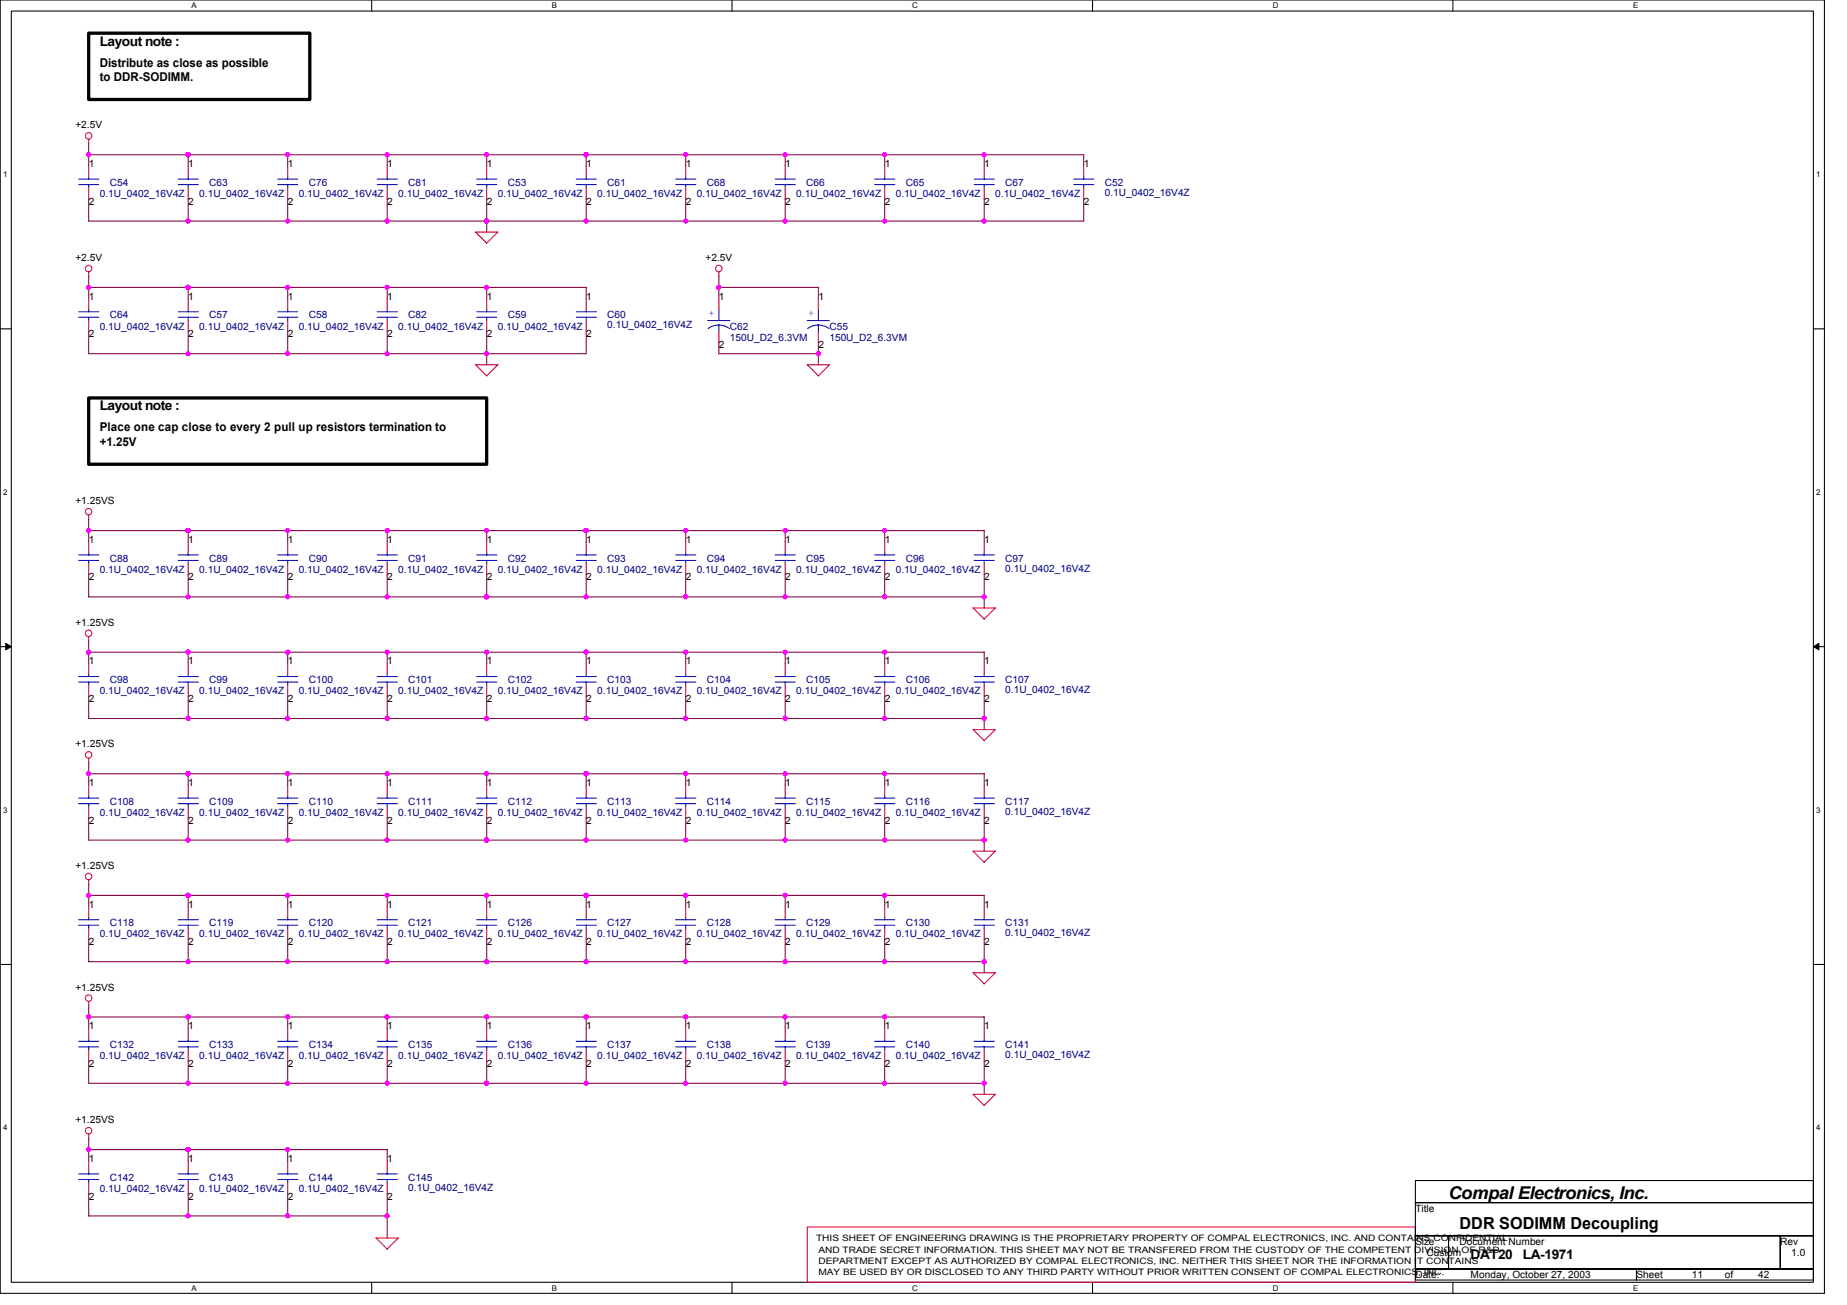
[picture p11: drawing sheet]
<svg xmlns="http://www.w3.org/2000/svg" width="297mm" height="210mm" viewBox="0 0 297 210" stroke-linecap="round" stroke-linejoin="round" font-family="sans-serif">
<defs><g id="words">
<text font-size="2.8" x="233" y="192.8">Compal Electronics, Inc.</text>
<text font-size="2.7" x="234.7" y="197.7">DDR SODIMM Decoupling</text>
<g font-size="2.1">
<text x="16" y="7.3">Layout note :</text>
<text x="16" y="66">Layout note :</text>
<text x="236.5" y="202.5">DAT20</text>
<text x="244.9" y="202.5">LA-1971</text>
</g>
<g font-size="1.9">
<text x="16" y="10.7">Distribute as close as possible</text>
<text x="16" y="13.1">to DDR-SODIMM.</text>
<text x="16" y="69.4">Place one cap close to every 2 pull up resistors termination to</text>
<text x="16" y="71.7">+1.25V</text>
</g>
<g font-size="1.6">
<text x="12.1" y="20.6">+2.5V</text>
<text x="14.3" y="26.9">1</text>
<text x="30.3" y="26.9">1</text>
<text x="46.3" y="26.9">1</text>
<text x="62.3" y="26.9">1</text>
<text x="78.3" y="26.9">1</text>
<text x="94.3" y="26.9">1</text>
<text x="110.3" y="26.9">1</text>
<text x="126.3" y="26.9">1</text>
<text x="142.3" y="26.9">1</text>
<text x="158.3" y="26.9">1</text>
<text x="174.3" y="26.9">1</text>
<text x="14.3" y="32.9">2</text>
<text x="30.3" y="32.9">2</text>
<text x="46.3" y="32.9">2</text>
<text x="62.3" y="32.9">2</text>
<text x="78.3" y="32.9">2</text>
<text x="94.3" y="32.9">2</text>
<text x="110.3" y="32.9">2</text>
<text x="126.3" y="32.9">2</text>
<text x="142.3" y="32.9">2</text>
<text x="158.3" y="32.9">2</text>
<text x="174.3" y="32.9">2</text>
<text x="12.1" y="42">+2.5V</text>
<text x="113.5" y="42">+2.5V</text>
<text x="14.3" y="48.2">1</text>
<text x="30.3" y="48.2">1</text>
<text x="46.3" y="48.2">1</text>
<text x="62.3" y="48.2">1</text>
<text x="78.3" y="48.2">1</text>
<text x="94.3" y="48.2">1</text>
<text x="115.6" y="48.2">1</text>
<text x="131.6" y="48.2">1</text>
<text x="14.3" y="54.3">2</text>
<text x="30.3" y="54.3">2</text>
<text x="46.3" y="54.3">2</text>
<text x="62.3" y="54.3">2</text>
<text x="78.3" y="54.3">2</text>
<text x="94.3" y="54.3">2</text>
<text x="115.6" y="56">2</text>
<text x="131.6" y="56">2</text>
<text x="12.1" y="81.1">+1.25VS</text>
<text x="14.3" y="87.3">1</text>
<text x="30.3" y="87.3">1</text>
<text x="46.3" y="87.3">1</text>
<text x="62.3" y="87.3">1</text>
<text x="78.3" y="87.3">1</text>
<text x="94.3" y="87.3">1</text>
<text x="110.3" y="87.3">1</text>
<text x="126.3" y="87.3">1</text>
<text x="142.3" y="87.3">1</text>
<text x="158.3" y="87.3">1</text>
<text x="14.3" y="93.4">2</text>
<text x="30.3" y="93.4">2</text>
<text x="46.3" y="93.4">2</text>
<text x="62.3" y="93.4">2</text>
<text x="78.3" y="93.4">2</text>
<text x="94.3" y="93.4">2</text>
<text x="110.3" y="93.4">2</text>
<text x="126.3" y="93.4">2</text>
<text x="142.3" y="93.4">2</text>
<text x="158.3" y="93.4">2</text>
<text x="12.1" y="100.6">+1.25VS</text>
<text x="14.3" y="106.9">1</text>
<text x="30.3" y="106.9">1</text>
<text x="46.3" y="106.9">1</text>
<text x="62.3" y="106.9">1</text>
<text x="78.3" y="106.9">1</text>
<text x="94.3" y="106.9">1</text>
<text x="110.3" y="106.9">1</text>
<text x="126.3" y="106.9">1</text>
<text x="142.3" y="106.9">1</text>
<text x="158.3" y="106.9">1</text>
<text x="14.3" y="112.9">2</text>
<text x="30.3" y="112.9">2</text>
<text x="46.3" y="112.9">2</text>
<text x="62.3" y="112.9">2</text>
<text x="78.3" y="112.9">2</text>
<text x="94.3" y="112.9">2</text>
<text x="110.3" y="112.9">2</text>
<text x="126.3" y="112.9">2</text>
<text x="142.3" y="112.9">2</text>
<text x="158.3" y="112.9">2</text>
<text x="12.1" y="120.2">+1.25VS</text>
<text x="14.3" y="126.4">1</text>
<text x="30.3" y="126.4">1</text>
<text x="46.3" y="126.4">1</text>
<text x="62.3" y="126.4">1</text>
<text x="78.3" y="126.4">1</text>
<text x="94.3" y="126.4">1</text>
<text x="110.3" y="126.4">1</text>
<text x="126.3" y="126.4">1</text>
<text x="142.3" y="126.4">1</text>
<text x="158.3" y="126.4">1</text>
<text x="14.3" y="132.5">2</text>
<text x="30.3" y="132.5">2</text>
<text x="46.3" y="132.5">2</text>
<text x="62.3" y="132.5">2</text>
<text x="78.3" y="132.5">2</text>
<text x="94.3" y="132.5">2</text>
<text x="110.3" y="132.5">2</text>
<text x="126.3" y="132.5">2</text>
<text x="142.3" y="132.5">2</text>
<text x="158.3" y="132.5">2</text>
<text x="12.1" y="139.8">+1.25VS</text>
<text x="14.3" y="146">1</text>
<text x="30.3" y="146">1</text>
<text x="46.3" y="146">1</text>
<text x="62.3" y="146">1</text>
<text x="78.3" y="146">1</text>
<text x="94.3" y="146">1</text>
<text x="110.3" y="146">1</text>
<text x="126.3" y="146">1</text>
<text x="142.3" y="146">1</text>
<text x="158.3" y="146">1</text>
<text x="14.3" y="152">2</text>
<text x="30.3" y="152">2</text>
<text x="46.3" y="152">2</text>
<text x="62.3" y="152">2</text>
<text x="78.3" y="152">2</text>
<text x="94.3" y="152">2</text>
<text x="110.3" y="152">2</text>
<text x="126.3" y="152">2</text>
<text x="142.3" y="152">2</text>
<text x="158.3" y="152">2</text>
<text x="12.1" y="159.3">+1.25VS</text>
<text x="14.3" y="165.5">1</text>
<text x="30.3" y="165.5">1</text>
<text x="46.3" y="165.5">1</text>
<text x="62.3" y="165.5">1</text>
<text x="78.3" y="165.5">1</text>
<text x="94.3" y="165.5">1</text>
<text x="110.3" y="165.5">1</text>
<text x="126.3" y="165.5">1</text>
<text x="142.3" y="165.5">1</text>
<text x="158.3" y="165.5">1</text>
<text x="14.3" y="171.6">2</text>
<text x="30.3" y="171.6">2</text>
<text x="46.3" y="171.6">2</text>
<text x="62.3" y="171.6">2</text>
<text x="78.3" y="171.6">2</text>
<text x="94.3" y="171.6">2</text>
<text x="110.3" y="171.6">2</text>
<text x="126.3" y="171.6">2</text>
<text x="142.3" y="171.6">2</text>
<text x="158.3" y="171.6">2</text>
<text x="12.1" y="180.7">+1.25VS</text>
<text x="14.3" y="186.9">1</text>
<text x="30.3" y="186.9">1</text>
<text x="46.3" y="186.9">1</text>
<text x="62.3" y="186.9">1</text>
<text x="14.3" y="192.9">2</text>
<text x="30.3" y="192.9">2</text>
<text x="46.3" y="192.9">2</text>
<text x="62.3" y="192.9">2</text>
<text x="227.6" y="194.9">Title</text>
<text x="227.6" y="200.2">Size</text>
<text x="229.4" y="202">Custom</text>
<text x="234.7" y="200.2">Document Number</text>
<text x="286.3" y="200.2">Rev</text>
<text x="288.1" y="202">1.0</text>
<text x="227.6" y="205.5">Date:</text>
<text x="236.5" y="205.5">Monday, October 27, 2003</text>
<text x="263.2" y="205.5">Sheet</text>
<text x="272.1" y="205.5">11</text>
<text x="277.4" y="205.5">of</text>
<text x="282.7" y="205.5">42</text>
</g>
<g font-size="1.6" fill="#000080">
<text x="17.6" y="29.9">C54</text>
<text x="33.7" y="29.9">C63</text>
<text x="49.7" y="29.9">C76</text>
<text x="65.7" y="29.9">C81</text>
<text x="81.7" y="29.9">C53</text>
<text x="97.7" y="29.9">C61</text>
<text x="113.7" y="29.9">C68</text>
<text x="129.7" y="29.9">C66</text>
<text x="145.7" y="29.9">C65</text>
<text x="161.7" y="29.9">C67</text>
<text x="177.7" y="29.9">C52</text>
<text x="16" y="31.7">0.1U_0402_16V4Z</text>
<text x="32" y="31.7">0.1U_0402_16V4Z</text>
<text x="48" y="31.7">0.1U_0402_16V4Z</text>
<text x="64" y="31.7">0.1U_0402_16V4Z</text>
<text x="80" y="31.7">0.1U_0402_16V4Z</text>
<text x="96.1" y="31.7">0.1U_0402_16V4Z</text>
<text x="112.1" y="31.7">0.1U_0402_16V4Z</text>
<text x="128.1" y="31.7">0.1U_0402_16V4Z</text>
<text x="144.1" y="31.7">0.1U_0402_16V4Z</text>
<text x="160.1" y="31.7">0.1U_0402_16V4Z</text>
<text x="177.7" y="31.5">0.1U_0402_16V4Z</text>
<text x="16" y="53">0.1U_0402_16V4Z</text>
<text x="17.6" y="51.2">C64</text>
<text x="32" y="53">0.1U_0402_16V4Z</text>
<text x="33.7" y="51.2">C57</text>
<text x="48" y="53">0.1U_0402_16V4Z</text>
<text x="49.7" y="51.2">C58</text>
<text x="64" y="53">0.1U_0402_16V4Z</text>
<text x="65.7" y="51.2">C82</text>
<text x="80" y="53">0.1U_0402_16V4Z</text>
<text x="81.7" y="51.2">C59</text>
<text x="97.7" y="51.2">C60</text>
<text x="97.7" y="52.8">0.1U_0402_16V4Z</text>
<text x="117.4" y="53">C62</text>
<text x="133.4" y="53">C55</text>
<text x="117.4" y="54.8">150U_D2_6.3VM</text>
<text x="133.4" y="54.8">150U_D2_6.3VM</text>
<text x="16" y="92.1">0.1U_0402_16V4Z</text>
<text x="17.6" y="90.3">C88</text>
<text x="32" y="92.1">0.1U_0402_16V4Z</text>
<text x="33.7" y="90.3">C89</text>
<text x="48" y="92.1">0.1U_0402_16V4Z</text>
<text x="49.7" y="90.3">C90</text>
<text x="64" y="92.1">0.1U_0402_16V4Z</text>
<text x="65.7" y="90.3">C91</text>
<text x="80" y="92.1">0.1U_0402_16V4Z</text>
<text x="81.7" y="90.3">C92</text>
<text x="96.1" y="92.1">0.1U_0402_16V4Z</text>
<text x="97.7" y="90.3">C93</text>
<text x="112.1" y="92.1">0.1U_0402_16V4Z</text>
<text x="113.7" y="90.3">C94</text>
<text x="128.1" y="92.1">0.1U_0402_16V4Z</text>
<text x="129.7" y="90.3">C95</text>
<text x="144.1" y="92.1">0.1U_0402_16V4Z</text>
<text x="145.7" y="90.3">C96</text>
<text x="161.7" y="90.3">C97</text>
<text x="161.7" y="91.9">0.1U_0402_16V4Z</text>
<text x="16" y="111.7">0.1U_0402_16V4Z</text>
<text x="17.6" y="109.9">C98</text>
<text x="32" y="111.7">0.1U_0402_16V4Z</text>
<text x="33.7" y="109.9">C99</text>
<text x="48" y="111.7">0.1U_0402_16V4Z</text>
<text x="49.7" y="109.9">C100</text>
<text x="64" y="111.7">0.1U_0402_16V4Z</text>
<text x="65.7" y="109.9">C101</text>
<text x="80" y="111.7">0.1U_0402_16V4Z</text>
<text x="81.7" y="109.9">C102</text>
<text x="96.1" y="111.7">0.1U_0402_16V4Z</text>
<text x="97.7" y="109.9">C103</text>
<text x="112.1" y="111.7">0.1U_0402_16V4Z</text>
<text x="113.7" y="109.9">C104</text>
<text x="128.1" y="111.7">0.1U_0402_16V4Z</text>
<text x="129.7" y="109.9">C105</text>
<text x="144.1" y="111.7">0.1U_0402_16V4Z</text>
<text x="145.7" y="109.9">C106</text>
<text x="161.7" y="109.9">C107</text>
<text x="161.7" y="111.5">0.1U_0402_16V4Z</text>
<text x="16" y="131.2">0.1U_0402_16V4Z</text>
<text x="17.6" y="129.5">C108</text>
<text x="32" y="131.2">0.1U_0402_16V4Z</text>
<text x="33.7" y="129.5">C109</text>
<text x="48" y="131.2">0.1U_0402_16V4Z</text>
<text x="49.7" y="129.5">C110</text>
<text x="64" y="131.2">0.1U_0402_16V4Z</text>
<text x="65.7" y="129.5">C111</text>
<text x="80" y="131.2">0.1U_0402_16V4Z</text>
<text x="81.7" y="129.5">C112</text>
<text x="96.1" y="131.2">0.1U_0402_16V4Z</text>
<text x="97.7" y="129.5">C113</text>
<text x="112.1" y="131.2">0.1U_0402_16V4Z</text>
<text x="113.7" y="129.5">C114</text>
<text x="128.1" y="131.2">0.1U_0402_16V4Z</text>
<text x="129.7" y="129.5">C115</text>
<text x="144.1" y="131.2">0.1U_0402_16V4Z</text>
<text x="145.7" y="129.5">C116</text>
<text x="161.7" y="129.5">C117</text>
<text x="161.7" y="131.1">0.1U_0402_16V4Z</text>
<text x="17.6" y="149">C118</text>
<text x="33.7" y="149">C119</text>
<text x="49.7" y="149">C120</text>
<text x="65.7" y="149">C121</text>
<text x="81.7" y="149">C126</text>
<text x="97.7" y="149">C127</text>
<text x="113.7" y="149">C128</text>
<text x="129.7" y="149">C129</text>
<text x="145.7" y="149">C130</text>
<text x="161.7" y="149">C131</text>
<text x="16" y="150.8">0.1U_0402_16V4Z</text>
<text x="32" y="150.8">0.1U_0402_16V4Z</text>
<text x="48" y="150.8">0.1U_0402_16V4Z</text>
<text x="64" y="150.8">0.1U_0402_16V4Z</text>
<text x="80" y="150.8">0.1U_0402_16V4Z</text>
<text x="96.1" y="150.8">0.1U_0402_16V4Z</text>
<text x="112.1" y="150.8">0.1U_0402_16V4Z</text>
<text x="128.1" y="150.8">0.1U_0402_16V4Z</text>
<text x="144.1" y="150.8">0.1U_0402_16V4Z</text>
<text x="161.7" y="150.6">0.1U_0402_16V4Z</text>
<text x="16" y="170.3">0.1U_0402_16V4Z</text>
<text x="17.6" y="168.6">C132</text>
<text x="32" y="170.3">0.1U_0402_16V4Z</text>
<text x="33.7" y="168.6">C133</text>
<text x="48" y="170.3">0.1U_0402_16V4Z</text>
<text x="49.7" y="168.6">C134</text>
<text x="64" y="170.3">0.1U_0402_16V4Z</text>
<text x="65.7" y="168.6">C135</text>
<text x="80" y="170.3">0.1U_0402_16V4Z</text>
<text x="81.7" y="168.6">C136</text>
<text x="96.1" y="170.3">0.1U_0402_16V4Z</text>
<text x="97.7" y="168.6">C137</text>
<text x="112.1" y="170.3">0.1U_0402_16V4Z</text>
<text x="113.7" y="168.6">C138</text>
<text x="128.1" y="170.3">0.1U_0402_16V4Z</text>
<text x="129.7" y="168.6">C139</text>
<text x="144.1" y="170.3">0.1U_0402_16V4Z</text>
<text x="145.7" y="168.6">C140</text>
<text x="161.7" y="168.6">C141</text>
<text x="161.7" y="170.2">0.1U_0402_16V4Z</text>
<text x="16" y="191.7">0.1U_0402_16V4Z</text>
<text x="17.6" y="189.9">C142</text>
<text x="32" y="191.7">0.1U_0402_16V4Z</text>
<text x="33.7" y="189.9">C143</text>
<text x="48" y="191.7">0.1U_0402_16V4Z</text>
<text x="49.7" y="189.9">C144</text>
<text x="65.7" y="189.9">C145</text>
<text x="65.7" y="191.5">0.1U_0402_16V4Z</text>
</g>
<g font-size="1.6" fill="#00f">
<text x="114" y="50.9">+</text>
<text x="130" y="50.9">+</text>
</g>
<g font-size="1.4">
<text x="131.3" y="199.7">THIS SHEET OF ENGINEERING DRAWING IS THE PROPRIETARY PROPERTY OF COMPAL ELECTRONICS, INC. AND CONTAINS CONFIDENTIAL</text>
<text x="131.6" y="203.2">DEPARTMENT EXCEPT AS AUTHORIZED BY COMPAL ELECTRONICS, INC. NEITHER THIS SHEET NOR THE INFORMATION IT CONTAINS</text>
<text x="131.6" y="201.5">AND TRADE SECRET INFORMATION. THIS SHEET MAY NOT BE TRANSFERED FROM THE CUSTODY OF THE COMPETENT DIVISION OF R&amp;D</text>
<text x="131.6" y="205">MAY BE USED BY OR DISCLOSED TO ANY THIRD PARTY WITHOUT PRIOR WRITTEN CONSENT OF COMPAL ELECTRONICS, INC.</text>
</g>
<g font-size="1.3">
<text x="30.8" y="1.3">A</text>
<text x="88.7" y="1.3">B</text>
<text x="146.7" y="1.3">C</text>
<text x="204.7" y="1.3">D</text>
<text x="262.6" y="1.3">E</text>
<text x=".5" y="28.5">1</text>
<text x="292.1" y="28.5">1</text>
<text x=".5" y="79.6">2</text>
<text x="292.1" y="79.6">2</text>
<text x=".5" y="130.7">3</text>
<text x="292.1" y="130.7">3</text>
<text x=".5" y="181.8">4</text>
<text x="292.1" y="181.8">4</text>
<text x="30.8" y="207.6">A</text>
<text x="88.7" y="207.6">B</text>
<text x="146.7" y="207.6">C</text>
<text x="204.7" y="207.6">D</text>
<text x="262.6" y="207.6">E</text>
</g>
</g></defs>
<path d="M0 0h293.4v208h-293.4zM1.8 1.8h289.8v204.4h-289.8z" fill="none" stroke="#000" stroke-width=".17"/>
<g fill="#fff">
<path d="M30.8 .2h.8v1.4h-.8z"/>
<path d="M30.8 206.4h.8v1.5h-.8z"/>
</g>
<path d="M59.8 0v1.8M59.8 206.2v1.8" fill="none" stroke="#000" stroke-width=".17"/>
<g fill="#fff">
<path d="M88.7 .2h.9v1.4h-.9z"/>
<path d="M88.7 206.4h.9v1.5h-.9z"/>
</g>
<path d="M117.7 0v1.8M117.7 206.2v1.8" fill="none" stroke="#000" stroke-width=".17"/>
<g fill="#fff">
<path d="M146.7 .2h.9v1.4h-.9z"/>
<path d="M146.7 206.4h.9v1.5h-.9z"/>
</g>
<path d="M175.7 0v1.8M175.7 206.2v1.8" fill="none" stroke="#000" stroke-width=".17"/>
<g fill="#fff">
<path d="M204.7 .2h.9v1.4h-.9z"/>
<path d="M204.7 206.4h.9v1.5h-.9z"/>
</g>
<path d="M233.7 0v1.8M233.7 206.2v1.8" fill="none" stroke="#000" stroke-width=".17"/>
<g fill="#fff">
<path d="M262.6 .2h.9v1.4h-.9z"/>
<path d="M262.6 206.4h.9v1.5h-.9z"/>
<path d="M.5 27.3h.7v1.4h-.7z"/>
<path d="M292.1 27.3h.7v1.4h-.7z"/>
<path d="M.5 78.4h.7v1.5h-.7z"/>
<path d="M292.1 78.4h.7v1.5h-.7z"/>
</g>
<path d="M0 52.9h1.8M291.6 52.9h1.8" fill="none" stroke="#000" stroke-width=".17"/>
<g fill="#fff">
<path d="M.5 129.6h.7v1.4h-.7z"/>
<path d="M292.1 129.6h.7v1.4h-.7z"/>
</g>
<path d="M0 104h1.8M291.6 104h1.8" fill="none" stroke="#000" stroke-width=".17"/>
<path d="M.9 103.5l.9 .5-.9 .5zM291.6 104l.9-.5v1z" fill="#000" stroke="#000" stroke-width=".16"/>
<g fill="#fff">
<path d="M.5 180.7h.7v1.4h-.7z"/>
<path d="M292.1 180.7h.7v1.4h-.7z"/>
</g>
<path d="M0 155.1h1.8M291.6 155.1h1.8M227.6 189.9h64v3.5h-64zM227.6 193.4h64v5.4h-64zM227.6 198.8h5.4v5.3h-5.4zM233 198.8h53.3v5.3h-53.3zM286.3 198.8h5.3v5.3h-5.3zM227.6 204.1h35.6v1.8h-35.6zM263.2 204.1h28.4v1.8h-28.4z" fill="none" stroke="#000" stroke-width=".17"/>
<path d="M14.3 5.3h35.5v10.7h-35.5zM14.3 64h64v10.7h-64z" fill="none" stroke="#000" stroke-width=".53"/>
<g fill="none" stroke="#f00" stroke-width=".17">
<path d="M14.3 22.4v.7M14.3 26.7v1.7M14.3 30.2v1.8M30.3 26.7v1.7M30.3 30.2v1.8M46.3 26.7v1.7M46.3 30.2v1.8M62.3 26.7v1.7M62.3 30.2v1.8M76.5 37.3l1.8 1.8M76.5 37.3h3.6M78.3 26.7v1.7"/>
<path d="M78.3 30.2v1.8M80 37.3l-1.8 1.8M94.3 26.7v1.7M94.3 30.2v1.8M110.3 26.7v1.7M110.3 30.2v1.8M126.3 26.7v1.7M126.3 30.2v1.8M142.3 26.7v1.7M142.3 30.2v1.8M158.3 26.7v1.7M158.3 30.2v1.8"/>
<path d="M174.3 26.7v1.7M174.3 30.2v1.8M14.3 43.7v.8M14.3 48v1.8M14.3 51.6v1.7M30.3 48v1.8M30.3 51.6v1.7M46.3 48v1.8M46.3 51.6v1.7M62.3 48v1.8M62.3 51.6v1.7M76.5 58.7l1.8 1.8"/>
<path d="M76.5 58.7h3.6M78.3 48v1.8M78.3 51.6v1.7M80 58.7l-1.8 1.8M94.3 48v1.8M94.3 51.6v1.7M115.6 43.7v.8M115.6 48v1.8M115.6 53.3v1.8M129.8 58.7h3.6l-1.8 1.8zM131.6 48v1.8M131.6 53.3v1.8"/>
<path d="M14.3 82.8v.8M14.3 87.1v1.8M14.3 90.7v1.8M30.3 87.1v1.8M30.3 90.7v1.8M46.3 87.1v1.8M46.3 90.7v1.8M62.3 87.1v1.8M62.3 90.7v1.8M78.3 87.1v1.8M78.3 90.7v1.8M94.3 87.1v1.8"/>
<path d="M94.3 90.7v1.8M110.3 87.1v1.8M110.3 90.7v1.8M126.3 87.1v1.8M126.3 90.7v1.8M142.3 87.1v1.8M142.3 90.7v1.8M156.5 97.8l1.8 1.8M156.5 97.8h3.6M158.3 87.1v1.8M158.3 90.7v1.8M160.1 97.8l-1.8 1.8"/>
<path d="M14.3 102.4v.7M14.3 106.7v1.8M14.3 110.2v1.8M30.3 106.7v1.8M30.3 110.2v1.8M46.3 106.7v1.8M46.3 110.2v1.8M62.3 106.7v1.8M62.3 110.2v1.8M78.3 106.7v1.8M78.3 110.2v1.8M94.3 106.7v1.8"/>
<path d="M94.3 110.2v1.8M110.3 106.7v1.8M110.3 110.2v1.8M126.3 106.7v1.8M126.3 110.2v1.8M142.3 106.7v1.8M142.3 110.2v1.8M156.5 117.3l1.8 1.8M156.5 117.3h3.6M158.3 106.7v1.8M158.3 110.2v1.8M160.1 117.3l-1.8 1.8"/>
<path d="M14.3 122v.7M14.3 126.2v1.8M14.3 129.8v1.8M30.3 126.2v1.8M30.3 129.8v1.8M46.3 126.2v1.8M46.3 129.8v1.8M62.3 126.2v1.8M62.3 129.8v1.8M78.3 126.2v1.8M78.3 129.8v1.8M94.3 126.2v1.8"/>
<path d="M94.3 129.8v1.8M110.3 126.2v1.8M110.3 129.8v1.8M126.3 126.2v1.8M126.3 129.8v1.8M142.3 126.2v1.8M142.3 129.8v1.8M156.5 136.9l1.8 1.8M156.5 136.9h3.6M158.3 126.2v1.8M158.3 129.8v1.8M160.1 136.9l-1.8 1.8"/>
<path d="M14.3 141.5v.8M14.3 145.8v1.8M14.3 149.4v1.7M30.3 145.8v1.8M30.3 149.4v1.7M46.3 145.8v1.8M46.3 149.4v1.7M62.3 145.8v1.8M62.3 149.4v1.7M78.3 145.8v1.8M78.3 149.4v1.7M94.3 145.8v1.8"/>
<path d="M94.3 149.4v1.7M110.3 145.8v1.8M110.3 149.4v1.7M126.3 145.8v1.8M126.3 149.4v1.7M142.3 145.8v1.8M142.3 149.4v1.7M156.5 156.4l1.8 1.8M156.5 156.5h3.6M158.3 145.8v1.8M158.3 149.4v1.7M160.1 156.5l-1.8 1.8"/>
<path d="M14.3 161.1v.7M14.3 165.4v1.7M14.3 168.9v1.8M30.3 165.4v1.7M30.3 168.9v1.8M46.3 165.4v1.7M46.3 168.9v1.8M62.3 165.4v1.7M62.3 168.9v1.8M78.3 165.4v1.7M78.3 168.9v1.8M94.3 165.4v1.7"/>
<path d="M94.3 168.9v1.8M110.3 165.4v1.7M110.3 168.9v1.8M126.3 165.4v1.7M126.3 168.9v1.8M142.3 165.4v1.7M142.3 168.9v1.8M156.5 176l1.8 1.8M156.5 176h3.6M158.3 165.4v1.7M158.3 168.9v1.8M160.1 176l-1.8 1.8"/>
<path d="M14.3 182.4v.8M14.3 186.7v1.8M14.3 190.2v1.8M30.3 186.7v1.8M30.3 190.2v1.8M46.3 186.7v1.8M46.3 190.2v1.8M60.5 199.1l1.8 1.8M60.5 199.1h3.6M62.3 186.7v1.8M62.3 190.2v1.8M64 199.1l-1.8 1.8"/>
<path d="M129.8 197.4h97.8v8.8h-97.8z"/>
<circle cx="14.2" cy="21.9" r=".52"/>
<circle cx="14.2" cy="43.2" r=".52"/>
<circle cx="115.6" cy="43.2" r=".52"/>
<circle cx="14.2" cy="82.3" r=".52"/>
<circle cx="14.2" cy="101.9" r=".52"/>
<circle cx="14.2" cy="121.4" r=".52"/>
<circle cx="14.2" cy="141" r=".52"/>
<circle cx="14.2" cy="160.5" r=".52"/>
<circle cx="14.2" cy="181.9" r=".52"/>
</g>
<g fill="none" stroke="#00f" stroke-width=".17">
<path d="M12.7 29.7h3.2M12.7 28.8h3.2M14.3 28.4v.4M14.3 29.7v.5M28.7 29.7h3.2M28.7 28.8h3.2M30.3 28.4v.4M30.3 29.7v.5M44.7 29.7h3.2M44.7 28.8h3.2M46.3 28.4v.4M46.3 29.7v.5"/>
<path d="M60.7 29.7h3.2M60.7 28.8h3.2M62.3 28.4v.4M62.3 29.7v.5M76.7 29.7h3.2M76.7 28.8h3.2M78.3 28.4v.4M78.3 29.7v.5M92.7 29.7h3.2M92.7 28.8h3.2M94.3 28.4v.4M94.3 29.7v.5"/>
<path d="M108.7 29.7h3.2M108.7 28.8h3.2M110.3 28.4v.4M110.3 29.7v.5M124.7 29.7h3.2M124.7 28.8h3.2M126.3 28.4v.4M126.3 29.7v.5M140.7 29.7h3.2M140.7 28.8h3.2M142.3 28.4v.4M142.3 29.7v.5"/>
<path d="M156.7 29.7h3.2M156.7 28.8h3.2M158.3 28.4v.4M158.3 29.7v.5M172.7 29.7h3.2M172.7 28.8h3.2M174.3 28.4v.4M174.3 29.7v.5M12.7 51h3.2M12.7 50.1h3.2M14.3 49.8v.4M14.3 51v.6"/>
<path d="M28.7 51h3.2M28.7 50.1h3.2M30.3 49.8v.4M30.3 51v.6M44.7 51h3.2M44.7 50.1h3.2M46.3 49.8v.4M46.3 51v.6M60.7 51h3.2M60.7 50.1h3.2M62.3 49.8v.4M62.3 51v.6"/>
<path d="M76.7 51h3.2M76.7 50.1h3.2M78.3 49.8v.4M78.3 51v.6M92.7 51h3.2M92.7 50.1h3.2M94.3 49.8v.4M94.3 51v.6M113.8 51.6h3.6M115.6 52.3l-1.1 .2-.6 .4M115.6 52.3l.7 .1 1 .5M115.6 49.8v1.8"/>
<path d="M115.6 52.3v1.1M129.8 51.6h3.6M131.6 52.3l-1.1 .2-.6 .4M131.6 52.3l.7 .1 1 .5M131.6 49.8v1.8M131.6 52.3v1.1M12.7 90.1h3.2M12.7 89.3h3.2M14.3 88.9v.4M14.3 90.1v.6M28.7 90.1h3.2M28.7 89.3h3.2"/>
<path d="M30.3 88.9v.4M30.3 90.1v.6M44.7 90.1h3.2M44.7 89.3h3.2M46.3 88.9v.4M46.3 90.1v.6M60.7 90.1h3.2M60.7 89.3h3.2M62.3 88.9v.4M62.3 90.1v.6M76.7 90.1h3.2M76.7 89.3h3.2"/>
<path d="M78.3 88.9v.4M78.3 90.1v.6M92.7 90.1h3.2M92.7 89.3h3.2M94.3 88.9v.4M94.3 90.1v.6M108.7 90.1h3.2M108.7 89.3h3.2M110.3 88.9v.4M110.3 90.1v.6M124.7 90.1h3.2M124.7 89.3h3.2"/>
<path d="M126.3 88.9v.4M126.3 90.1v.6M140.7 90.1h3.2M140.7 89.3h3.2M142.3 88.9v.4M142.3 90.1v.6M156.7 90.1h3.2M156.7 89.3h3.2M158.3 88.9v.4M158.3 90.1v.6M12.7 109.7h3.2M12.7 108.8h3.2"/>
<path d="M14.3 108.5v.3M14.3 109.7v.5M28.7 109.7h3.2M28.7 108.8h3.2M30.3 108.5v.3M30.3 109.7v.5M44.7 109.7h3.2M44.7 108.8h3.2M46.3 108.5v.3M46.3 109.7v.5M60.7 109.7h3.2M60.7 108.8h3.2"/>
<path d="M62.3 108.5v.3M62.3 109.7v.5M76.7 109.7h3.2M76.7 108.8h3.2M78.3 108.5v.3M78.3 109.7v.5M92.7 109.7h3.2M92.7 108.8h3.2M94.3 108.5v.3M94.3 109.7v.5M108.7 109.7h3.2M108.7 108.8h3.2"/>
<path d="M110.3 108.5v.3M110.3 109.7v.5M124.7 109.7h3.2M124.7 108.8h3.2M126.3 108.5v.3M126.3 109.7v.5M140.7 109.7h3.2M140.7 108.8h3.2M142.3 108.5v.3M142.3 109.7v.5M156.7 109.7h3.2M156.7 108.8h3.2"/>
<path d="M158.3 108.5v.3M158.3 109.7v.5M12.7 129.3h3.2M12.7 128.4h3.2M14.3 128v.4M14.3 129.2v.6M28.7 129.3h3.2M28.7 128.4h3.2M30.3 128v.4M30.3 129.2v.6M44.7 129.3h3.2M44.7 128.4h3.2"/>
<path d="M46.3 128v.4M46.3 129.2v.6M60.7 129.3h3.2M60.7 128.4h3.2M62.3 128v.4M62.3 129.2v.6M76.7 129.3h3.2M76.7 128.4h3.2M78.3 128v.4M78.3 129.2v.6M92.7 129.3h3.2M92.7 128.4h3.2"/>
<path d="M94.3 128v.4M94.3 129.2v.6M108.7 129.3h3.2M108.7 128.4h3.2M110.3 128v.4M110.3 129.2v.6M124.7 129.3h3.2M124.7 128.4h3.2M126.3 128v.4M126.3 129.2v.6M140.7 129.3h3.2M140.7 128.4h3.2"/>
<path d="M142.3 128v.4M142.3 129.2v.6M156.7 129.3h3.2M156.7 128.4h3.2M158.3 128v.4M158.3 129.2v.6M12.7 148.8h3.2M12.7 147.9h3.2M14.3 147.6v.4M14.3 148.8v.6M28.7 148.8h3.2M28.7 147.9h3.2"/>
<path d="M30.3 147.6v.4M30.3 148.8v.6M44.7 148.8h3.2M44.7 147.9h3.2M46.3 147.6v.4M46.3 148.8v.6M60.7 148.8h3.2M60.7 147.9h3.2M62.3 147.6v.4M62.3 148.8v.6M76.7 148.8h3.2M76.7 147.9h3.2"/>
<path d="M78.3 147.6v.4M78.3 148.8v.6M92.7 148.8h3.2M92.7 147.9h3.2M94.3 147.6v.4M94.3 148.8v.6M108.7 148.8h3.2M108.7 147.9h3.2M110.3 147.6v.4M110.3 148.8v.6M124.7 148.8h3.2M124.7 147.9h3.2"/>
<path d="M126.3 147.6v.4M126.3 148.8v.6M140.7 148.8h3.2M140.7 147.9h3.2M142.3 147.6v.4M142.3 148.8v.6M156.7 148.8h3.2M156.7 147.9h3.2M158.3 147.6v.4M158.3 148.8v.6M12.7 168.4h3.2M12.7 167.5h3.2"/>
<path d="M14.3 167.1v.4M14.3 168.4v.5M28.7 168.4h3.2M28.7 167.5h3.2M30.3 167.1v.4M30.3 168.4v.5M44.7 168.4h3.2M44.7 167.5h3.2M46.3 167.1v.4M46.3 168.4v.5M60.7 168.4h3.2M60.7 167.5h3.2"/>
<path d="M62.3 167.1v.4M62.3 168.4v.5M76.7 168.4h3.2M76.7 167.5h3.2M78.3 167.1v.4M78.3 168.4v.5M92.7 168.4h3.2M92.7 167.5h3.2M94.3 167.1v.4M94.3 168.4v.5M108.7 168.4h3.2M108.7 167.5h3.2"/>
<path d="M110.3 167.1v.4M110.3 168.4v.5M124.7 168.4h3.2M124.7 167.5h3.2M126.3 167.1v.4M126.3 168.4v.5M140.7 168.4h3.2M140.7 167.5h3.2M142.3 167.1v.4M142.3 168.4v.5M156.7 168.4h3.2M156.7 167.5h3.2"/>
<path d="M158.3 167.1v.4M158.3 168.4v.5M12.7 189.7h3.2M12.7 188.8h3.2M14.3 188.5v.3M14.3 189.7v.5M28.7 189.7h3.2M28.7 188.8h3.2M30.3 188.5v.3M30.3 189.7v.5M44.7 189.7h3.2M44.7 188.8h3.2"/>
<path d="M46.3 188.5v.3M46.3 189.7v.5M60.7 189.7h3.2M60.7 188.8h3.2M62.3 188.5v.3M62.3 189.7v.5"/>
</g>
<g fill="none" stroke="#800040" stroke-width=".17">
<path d="M14.2 24.9h160.1v1.8M14.3 23.1v3.6M14.3 32v3.6M30.3 24.9v1.8M30.3 32v3.6M46.3 24.9v1.8M46.3 32v3.6M62.3 24.9v1.8M62.3 32v3.6M78.3 24.9v1.8M78.3 32v5.3M94.3 24.9v1.8"/>
<path d="M94.3 32v3.6M110.3 24.9v1.8M110.3 32v3.6M126.3 24.9v1.8M126.3 32v3.6M142.3 24.9v1.8M142.3 32v3.6M158.3 24.9v1.8M158.3 32v3.6M174.3 32v3.6h-160.1M14.2 46.2h80.1M14.3 44.4v3.6"/>
<path d="M14.3 53.3v3.6M30.3 46.2v1.8M30.3 53.3v3.6M46.3 46.2v1.8M46.3 53.3v3.6M62.3 46.2v1.8M62.3 53.3v3.6M78.3 46.2v1.8M78.3 53.3v5.4M94.3 46.2v1.8M94.3 53.3v3.6h-80.1M115.6 46.2h16"/>
<path d="M115.6 55.1v1.8h16M115.6 44.4v3.6M131.6 46.2v1.8M131.6 55.1v3.6M14.2 96h144.1M14.2 85.3h144.1M14.3 83.5v3.6M14.3 92.4v3.6M30.3 85.3v1.8M30.3 92.4v3.6M46.3 85.3v1.8M46.3 92.4v3.6"/>
<path d="M62.3 85.3v1.8M62.3 92.4v3.6M78.3 85.3v1.8M78.3 92.4v3.6M94.3 85.3v1.8M94.3 92.4v3.6M110.3 85.3v1.8M110.3 92.4v3.6M126.3 85.3v1.8M126.3 92.4v3.6M142.3 85.3v1.8M142.3 92.4v3.6"/>
<path d="M158.3 85.3v1.8M158.3 92.4v5.4M14.2 104.9h144.1v1.8M14.2 115.6h144.1M14.3 103.1v3.6M14.3 112v3.6M30.3 104.9v1.8M30.3 112v3.6M46.3 104.9v1.8M46.3 112v3.6M62.3 104.9v1.8M62.3 112v3.6"/>
<path d="M78.3 104.9v1.8M78.3 112v3.6M94.3 104.9v1.8M94.3 112v3.6M110.3 104.9v1.8M110.3 112v3.6M126.3 104.9v1.8M126.3 112v3.6M142.3 104.9v1.8M142.3 112v3.6M158.3 112v5.3M14.2 124.5h144.1"/>
<path d="M14.2 135.1h144.1M14.3 122.7v3.5M14.3 131.6v3.5M30.3 124.4v1.8M30.3 131.6v3.5M46.3 124.4v1.8M46.3 131.6v3.5M62.3 124.4v1.8M62.3 131.6v3.5M78.3 124.4v1.8M78.3 131.6v3.5M94.3 124.4v1.8"/>
<path d="M94.3 131.6v3.5M110.3 124.4v1.8M110.3 131.6v3.5M126.3 124.4v1.8M126.3 131.6v3.5M142.3 124.4v1.8M142.3 131.6v3.5M158.3 124.4v1.8M158.3 131.6v5.3M14.2 144h144.1v1.8M14.2 154.7h144.1M14.3 142.2v3.6"/>
<path d="M14.3 151.1v3.6M30.3 144v1.8M30.3 151.1v3.6M46.3 144v1.8M46.3 151.1v3.6M62.3 144v1.8M62.3 151.1v3.6M78.3 144v1.8M78.3 151.1v3.6M94.3 144v1.8M94.3 151.1v3.6M110.3 144v1.8"/>
<path d="M110.3 151.1v3.6M126.3 144v1.8M126.3 151.1v3.6M142.3 144v1.8M142.3 151.1v3.6M158.3 151.1v5.4M14.2 163.6h144.1v1.8M14.2 174.2h144.1M14.3 161.8v3.6M14.3 170.7v3.5M30.3 163.6v1.8M30.3 170.7v3.5"/>
<path d="M46.3 163.6v1.8M46.3 170.7v3.5M62.3 163.6v1.8M62.3 170.7v3.5M78.3 163.6v1.8M78.3 170.7v3.5M94.3 163.6v1.8M94.3 170.7v3.5M110.3 163.6v1.8M110.3 170.7v3.5M126.3 163.6v1.8M126.3 170.7v3.5"/>
<path d="M142.3 163.6v1.8M142.3 170.7v3.5M158.3 170.7v5.3M14.2 184.9h48.1v1.8M14.2 195.6h48.1M14.3 183.1v3.6M14.3 192v3.6M30.3 184.9v1.8M30.3 192v3.6M46.3 184.9v1.8M46.3 192v3.6M62.3 192v7.1"/>
</g>
<g fill="#f0f" stroke="#f0f" stroke-width=".17">
<circle cx="46.3" cy="35.5" r=".35"/>
<circle cx="126.3" cy="35.5" r=".35"/>
<circle cx="30.3" cy="85.3" r=".35"/>
<circle cx="62.3" cy="85.3" r=".35"/>
<circle cx="14.3" cy="85.3" r=".35"/>
<circle cx="94.3" cy="85.3" r=".35"/>
<circle cx="78.3" cy="85.3" r=".35"/>
<circle cx="142.3" cy="85.3" r=".35"/>
<circle cx="110.3" cy="85.3" r=".35"/>
<circle cx="158.3" cy="96" r=".35"/>
<circle cx="142.3" cy="96" r=".35"/>
<circle cx="94.3" cy="104.9" r=".35"/>
<circle cx="78.3" cy="104.9" r=".35"/>
<circle cx="142.3" cy="104.9" r=".35"/>
<circle cx="30.3" cy="104.9" r=".35"/>
<circle cx="14.3" cy="104.9" r=".35"/>
<circle cx="158.3" cy="115.6" r=".35"/>
<circle cx="142.3" cy="115.6" r=".35"/>
<circle cx="94.3" cy="115.6" r=".35"/>
<circle cx="110.3" cy="104.9" r=".35"/>
<circle cx="62.3" cy="104.9" r=".35"/>
<circle cx="94.3" cy="124.4" r=".35"/>
<circle cx="78.3" cy="124.4" r=".35"/>
<circle cx="142.3" cy="124.4" r=".35"/>
<circle cx="30.3" cy="124.4" r=".35"/>
<circle cx="14.3" cy="124.4" r=".35"/>
<circle cx="158.3" cy="135.1" r=".35"/>
<circle cx="142.3" cy="135.1" r=".35"/>
<circle cx="126.3" cy="135.1" r=".35"/>
<circle cx="110.3" cy="124.4" r=".35"/>
<circle cx="62.3" cy="124.4" r=".35"/>
<circle cx="78.3" cy="135.1" r=".35"/>
<circle cx="62.3" cy="135.1" r=".35"/>
<circle cx="158.3" cy="154.7" r=".35"/>
<circle cx="142.3" cy="154.7" r=".35"/>
<circle cx="94.3" cy="144" r=".35"/>
<circle cx="78.3" cy="144" r=".35"/>
<circle cx="30.3" cy="144" r=".35"/>
<circle cx="14.3" cy="144" r=".35"/>
<circle cx="62.3" cy="144" r=".35"/>
<circle cx="78.3" cy="154.7" r=".35"/>
<circle cx="62.3" cy="154.7" r=".35"/>
<circle cx="142.3" cy="144" r=".35"/>
<circle cx="110.3" cy="144" r=".35"/>
<circle cx="94.3" cy="174.2" r=".35"/>
<circle cx="94.3" cy="163.6" r=".35"/>
<circle cx="78.3" cy="163.6" r=".35"/>
<circle cx="30.3" cy="163.6" r=".35"/>
<circle cx="110.3" cy="163.6" r=".35"/>
<circle cx="62.3" cy="163.6" r=".35"/>
<circle cx="158.3" cy="174.2" r=".35"/>
<circle cx="142.3" cy="174.2" r=".35"/>
<circle cx="142.3" cy="163.6" r=".35"/>
<circle cx="78.3" cy="174.2" r=".35"/>
<circle cx="62.3" cy="174.2" r=".35"/>
<circle cx="14.3" cy="163.6" r=".35"/>
<circle cx="30.3" cy="174.2" r=".35"/>
<circle cx="62.3" cy="195.6" r=".35"/>
<circle cx="46.3" cy="195.6" r=".35"/>
<circle cx="30.3" cy="184.9" r=".35"/>
<circle cx="14.3" cy="184.9" r=".35"/>
<circle cx="30.3" cy="195.6" r=".35"/>
<circle cx="46.3" cy="184.9" r=".35"/>
<circle cx="142.3" cy="35.5" r=".35"/>
<circle cx="142.3" cy="24.9" r=".35"/>
<circle cx="78.3" cy="35.5" r=".35"/>
<circle cx="30.3" cy="135.1" r=".35"/>
<circle cx="46.3" cy="135.1" r=".35"/>
<circle cx="110.3" cy="35.5" r=".35"/>
<circle cx="30.3" cy="56.9" r=".35"/>
<circle cx="94.3" cy="135.1" r=".35"/>
<circle cx="110.3" cy="174.2" r=".35"/>
<circle cx="131.6" cy="56.9" r=".35"/>
<circle cx="78.3" cy="115.6" r=".35"/>
<circle cx="62.3" cy="115.6" r=".35"/>
<circle cx="158.3" cy="24.9" r=".35"/>
<circle cx="46.3" cy="174.2" r=".35"/>
<circle cx="126.3" cy="96" r=".35"/>
<circle cx="126.3" cy="115.6" r=".35"/>
<circle cx="94.3" cy="35.5" r=".35"/>
<circle cx="30.3" cy="35.5" r=".35"/>
<circle cx="30.3" cy="96" r=".35"/>
<circle cx="126.3" cy="24.9" r=".35"/>
<circle cx="78.3" cy="56.9" r=".35"/>
<circle cx="62.3" cy="56.9" r=".35"/>
<circle cx="46.3" cy="24.9" r=".35"/>
<circle cx="62.3" cy="24.9" r=".35"/>
<circle cx="110.3" cy="24.9" r=".35"/>
<circle cx="30.3" cy="115.6" r=".35"/>
<circle cx="110.3" cy="135.1" r=".35"/>
<circle cx="62.3" cy="46.2" r=".35"/>
<circle cx="94.3" cy="154.7" r=".35"/>
<circle cx="62.3" cy="35.5" r=".35"/>
<circle cx="30.3" cy="24.9" r=".35"/>
<circle cx="14.3" cy="24.9" r=".35"/>
<circle cx="158.3" cy="35.5" r=".35"/>
<circle cx="126.3" cy="174.2" r=".35"/>
<circle cx="94.3" cy="24.9" r=".35"/>
<circle cx="78.3" cy="96" r=".35"/>
<circle cx="62.3" cy="96" r=".35"/>
<circle cx="78.3" cy="46.2" r=".35"/>
<circle cx="115.6" cy="46.2" r=".35"/>
<circle cx="46.3" cy="56.9" r=".35"/>
<circle cx="110.3" cy="96" r=".35"/>
<circle cx="46.3" cy="115.6" r=".35"/>
<circle cx="30.3" cy="46.2" r=".35"/>
<circle cx="14.3" cy="46.2" r=".35"/>
<circle cx="30.3" cy="154.7" r=".35"/>
<circle cx="46.3" cy="46.2" r=".35"/>
<circle cx="46.3" cy="96" r=".35"/>
<circle cx="78.3" cy="24.9" r=".35"/>
<circle cx="126.3" cy="154.7" r=".35"/>
<circle cx="94.3" cy="96" r=".35"/>
<circle cx="110.3" cy="115.6" r=".35"/>
<circle cx="110.3" cy="154.7" r=".35"/>
<circle cx="46.3" cy="154.7" r=".35"/>
<circle cx="46.3" cy="104.9" r=".35"/>
<circle cx="126.3" cy="144" r=".35"/>
<circle cx="126.3" cy="124.4" r=".35"/>
<circle cx="126.3" cy="104.9" r=".35"/>
<circle cx="46.3" cy="85.3" r=".35"/>
<circle cx="126.3" cy="85.3" r=".35"/>
<circle cx="126.3" cy="163.6" r=".35"/>
<circle cx="46.3" cy="163.6" r=".35"/>
<circle cx="46.3" cy="144" r=".35"/>
<circle cx="46.3" cy="124.4" r=".35"/>
</g>
<use href="#words"/>
</svg>
